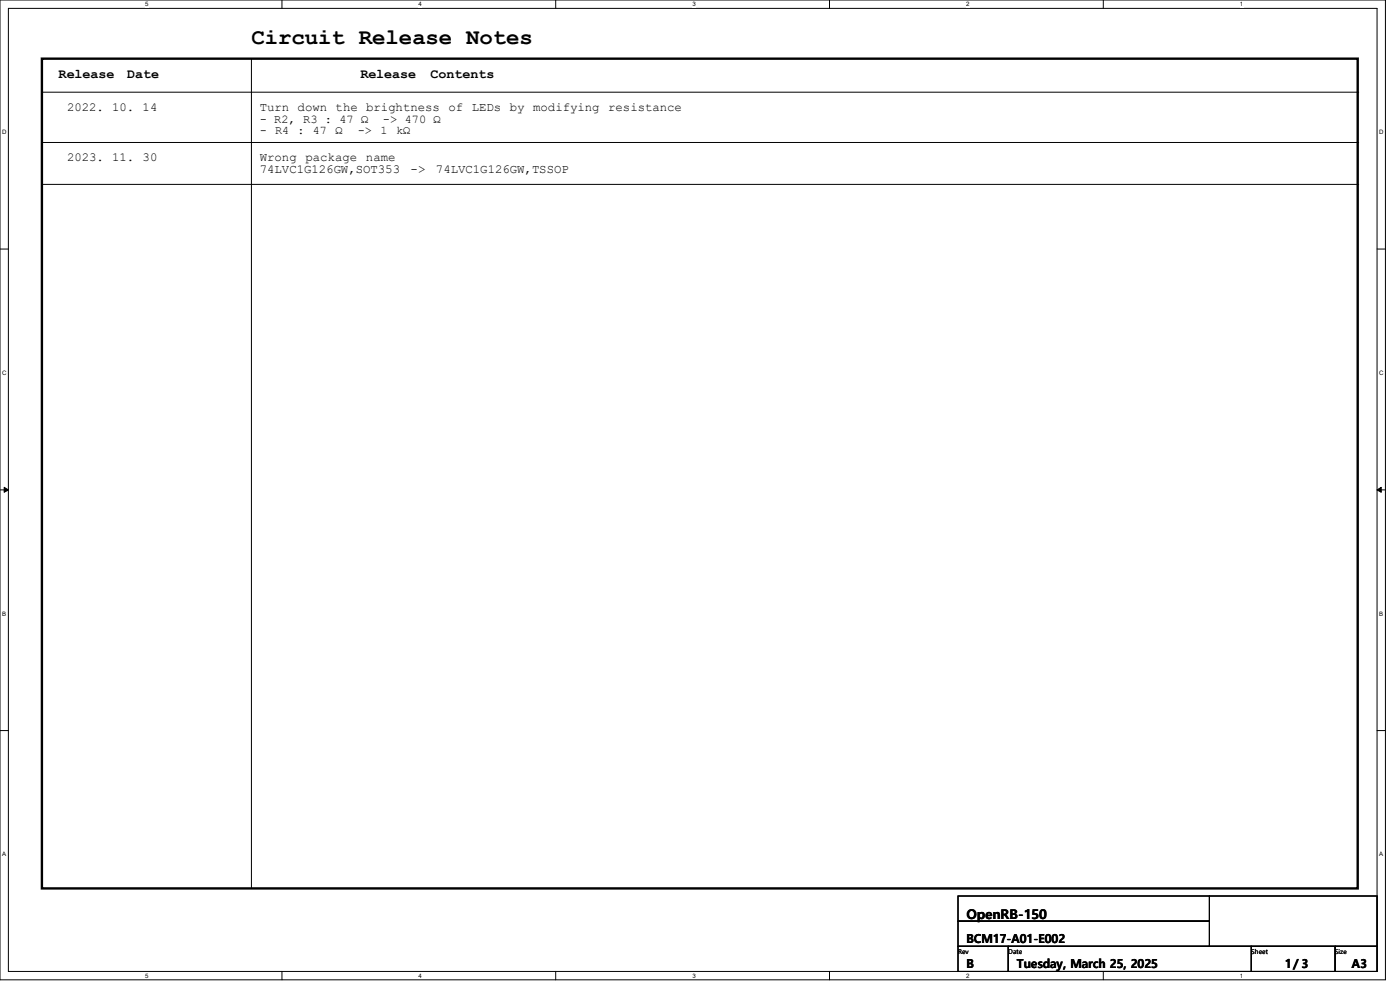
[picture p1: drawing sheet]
<svg xmlns="http://www.w3.org/2000/svg" width="297mm" height="210mm" viewBox="0 0 297 210" stroke-linecap="round" stroke-linejoin="round" font-family="sans-serif">
<defs><g id="words">
<text font-size="4.7" x="53.3" y="9.3">Circuit Release Notes</text>
<g font-size="2.8">
<text x="12.4" y="16.6">Release</text>
<text x="27" y="16.6">Date</text>
<text x="76.5" y="16.6">Release</text>
<text x="91.3" y="16.6">Contents</text>
<text x="205" y="194.9">OpenRB-150</text>
</g>
<g font-size="2.6">
<text x="14.2" y="23.5">2022. 10. 14</text>
<text x="55.1" y="23.5">Turn down the brightness of LEDs by modifying resistance</text>
<text x="14.2" y="34.1">2023. 11. 30</text>
<text x="55.1" y="34.1">Wrong package</text>
<text x="77.6" y="34.1">name</text>
<text x="55.1" y="36.7">74LVC1G126GW,SOT353</text>
<text x="87.1" y="36.7">-&gt;</text>
<text x="92.5" y="36.7">74LVC1G126GW,TSSOP</text>
<text x="205" y="200.1">BCM17-A01-E002</text>
<text x="205" y="205.4">B</text>
<text x="215.7" y="205.4">Tuesday, March 25, 2025</text>
<text x="272.6" y="205.4">1/ 3</text>
<text x="286.8" y="205.4">A3</text>
</g>
<g font-size="2.5">
<text x="55.1" y="26">- R2, R3 : 47 Ω</text>
<text x="55.1" y="28.5">-</text>
<text x="58.4" y="28.5">R4 :</text>
<text x="66.4" y="28.5">47</text>
<text x="71.2" y="28.5">Ω</text>
<text x="75.9" y="28.5">-&gt;</text>
<text x="80.7" y="28.5">1</text>
<text x="81.2" y="26">-&gt; 470 Ω</text>
<text x="84" y="28.5">kΩ</text>
</g>
<g font-size="1.4">
<text x="203.2" y="202.3">Rev</text>
<text x="213.9" y="202.3">Date</text>
<text x="265.5" y="202.3">Sheet</text>
<text x="283.3" y="202.3">Size</text>
</g>
<g font-size="1.3">
<text x="30.8" y="1.3">5</text>
<text x="88.8" y="1.3">4</text>
<text x="146.9" y="1.3">3</text>
<text x="205" y="1.3">2</text>
<text x="263.1" y="1.3">1</text>
<text x=".5" y="28.4">D</text>
<text x="292.6" y="28.4">D</text>
<text x=".5" y="79.5">C</text>
<text x="292.6" y="79.5">C</text>
<text x=".5" y="130.6">B</text>
<text x="292.6" y="130.6">B</text>
<text x=".5" y="181.7">A</text>
<text x="292.6" y="181.7">A</text>
<text x="30.8" y="207.4">5</text>
<text x="88.8" y="207.4">4</text>
<text x="146.9" y="207.4">3</text>
<text x="205" y="207.4">2</text>
<text x="263.1" y="207.4">1</text>
</g>
</g></defs>
<path d="M0 0h293.9v207.9h-293.9zM1.8 1.8h290.3v204.3h-290.3z" fill="none" stroke="#000" stroke-width=".21"/>
<g fill="#fff">
<path d="M30.8 .2h.7v1.4h-.7z"/>
<path d="M30.8 206.2h.7v1.4h-.7z"/>
</g>
<path d="M59.8 0v1.8M59.8 206.1v1.8" fill="none" stroke="#000" stroke-width=".21"/>
<g fill="#fff">
<path d="M88.8 .2h.7v1.4h-.7z"/>
<path d="M88.8 206.2h.7v1.4h-.7z"/>
</g>
<path d="M117.9 0v1.8M117.9 206.1v1.8" fill="none" stroke="#000" stroke-width=".21"/>
<g fill="#fff">
<path d="M146.9 .2h.7v1.4h-.7z"/>
<path d="M146.9 206.2h.7v1.4h-.7z"/>
</g>
<path d="M176 0v1.8M176 206.1v1.8" fill="none" stroke="#000" stroke-width=".21"/>
<g fill="#fff">
<path d="M205 .2h.7v1.4h-.7z"/>
<path d="M205 206.2h.7v1.4h-.7z"/>
</g>
<path d="M234.1 0v1.8M234.1 206.1v1.8" fill="none" stroke="#000" stroke-width=".21"/>
<g fill="#fff">
<path d="M263.1 .2h.6v1.4h-.6z"/>
<path d="M263.1 206.2h.6v1.4h-.6z"/>
<path d="M.5 27.3h.9v1.4h-.9z"/>
<path d="M292.6 27.3h.9v1.4h-.9z"/>
<path d="M.5 78.4h.9v1.4h-.9z"/>
<path d="M292.6 78.4h.9v1.4h-.9z"/>
</g>
<path d="M0 52.8h1.8M292.1 52.8h1.8" fill="none" stroke="#000" stroke-width=".21"/>
<g fill="#fff">
<path d="M.5 129.5h.8v1.4h-.8z"/>
<path d="M292.6 129.5h.8v1.4h-.8z"/>
</g>
<path d="M0 103.9h1.8M292.1 103.9h1.8" fill="none" stroke="#000" stroke-width=".21"/>
<path d="M.9 103.4l.9 .5-.9 .5zM292.1 103.9l.9-.5v1z" fill="#000" stroke="#000" stroke-width=".21"/>
<g fill="#fff">
<path d="M.5 180.5h.8v1.4h-.8z"/>
<path d="M292.6 180.5h.8v1.4h-.8z"/>
</g>
<g fill="none" stroke="#000" stroke-width=".21">
<path d="M8.9 19.6h279.1M53.3 12.4v176.1M288 19.6h.1M8.9 30.2h279.1M8.9 39.1h279.1M288 30.2h.1M288 39.1h.1M0 155h1.8M292.1 155h1.8M53.3 188.5h.1M203.2 190.1h53.4v5.3h-53.4zM203.2 195.4h53.4v5.3h-53.4z"/>
<path d="M256.6 190.1h35.5v10.6h-35.5zM203.2 200.7h10.7v5.4h-10.7zM213.9 200.7h51.6v5.4h-51.6zM265.5 200.7h17.8v5.4h-17.8zM283.3 200.7h8.8v5.4h-8.8z"/>
</g>
<path d="M8.9 12.4h279.1v176.1h-279.1z" fill="none" stroke="#000" stroke-width=".51"/>
<use href="#words"/>
</svg>
